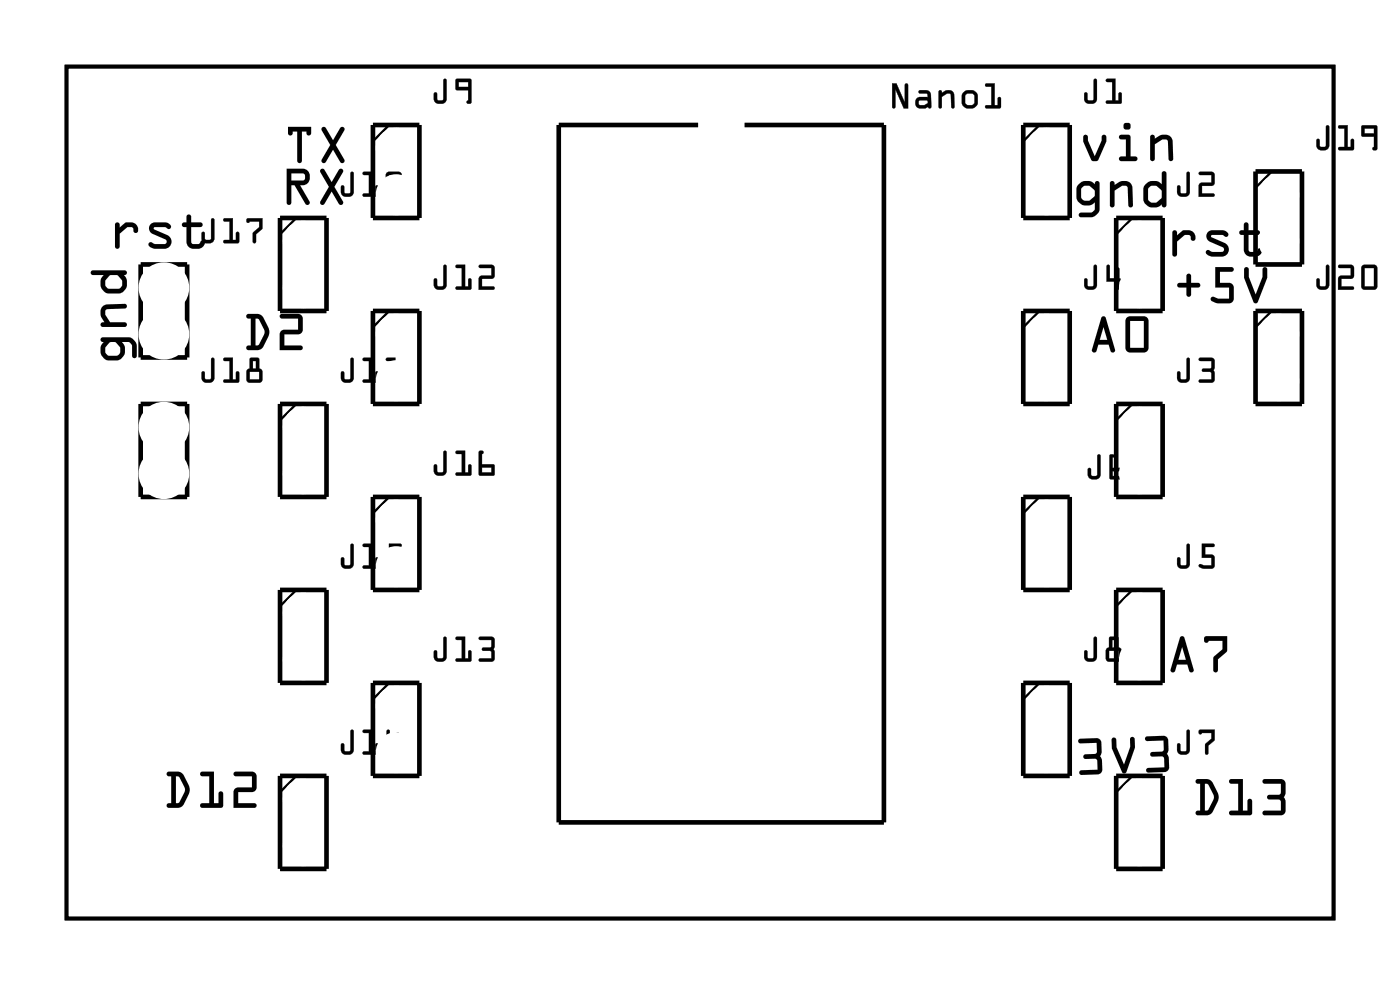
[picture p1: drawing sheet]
<svg xmlns="http://www.w3.org/2000/svg" width="77mm" height="54mm" viewBox="0 0 77 54" stroke-linecap="round" stroke-linejoin="round" font-family="sans-serif">
<path d="M3.6 3.6h69.3v46.6h-69.3z" fill="none" stroke="#000" stroke-width=".2"/>
<g fill="#000">
<path d="M3.6 3.6h69.3v46.6h-69.3zM3.6 3.6v46.6h69.3v-46.6z"/>
<path d="M6.3 12.2h.2v.2l.3-.2a.47 .47 0 0 1 .5 0 .47 .47 0 0 1 .2 .5 .15 .15 0 0 1-.2 0 .15 .15 0 0 1 0-.2l-.3-.1-.5 .4v.7a.13 .13 0 0 1-.1 .1 .13 .13 0 0 1-.1-.1zM6.3 12.2v1.3a.13 .13 0 0 0 .1 .1 .13 .13 0 0 0 .1-.1v-.7l.5-.4h.3a.19 .19 0 0 0 0 .2 .19 .19 0 0 0 .2 .1v-.1a.46 .46 0 0 0-.1-.4 .46 .46 0 0 0-.6 0l-.3 .2v-.2zM8.2 12.2a.99 .99 0 0 1 1.1 .1 .13 .13 0 0 1 0 .2 .13 .13 0 0 1-.1 0l-.2-.1h-.5l-.1 .1 .7 .3a.39 .39 0 0 1 .3 .5 .39 .39 0 0 1-.4 .3h-.5l-.3-.1a.13 .13 0 0 1-.1-.2 .13 .13 0 0 1 .2 0h.7l.1-.1-.1-.1-.7-.4-.2-.2zM8.2 12.2l-.1 .3 .2 .2 .7 .4 .1 .1-.1 .1h-.6a.14 .14 0 0 0-.2-.1 .15 .15 0 0 0 0 .3 .88 .88 0 0 0 1.1-.1l.1-.3-.2-.2-.8-.4 .1-.1h.5a.17 .17 0 0 0 .2 .1 .17 .17 0 0 0 .1-.2 .97 .97 0 0 0-1.1-.1zM10.2 11.8h.2l.1 .3h.5a.13 .13 0 0 1 .1 .2 .13 .13 0 0 1-.1 .1h-.5v.9h.1h.3a.14 .14 0 0 1 .2-.2 .14 .14 0 0 1 .1 .2 .54 .54 0 0 1-.5 .3 .54 .54 0 0 1-.5-.4v-.8h-.1a.13 .13 0 0 1-.2-.1 .14 .14 0 0 1 .2-.2h.1zM10.2 11.8v.3h-.1a.14 .14 0 0 0-.2 .2 .13 .13 0 0 0 .2 .1h.1v.8a.54 .54 0 0 0 .5 .4 .54 .54 0 0 0 .5-.3 .15 .15 0 0 0-.2-.2 .15 .15 0 0 0-.1 .2h-.3h-.1v-.9h.5a.13 .13 0 0 0 .1-.1 .13 .13 0 0 0-.1-.2h-.5l-.1-.3z"/>
<path d="M6.3 12.2h.2v.2l.3-.2a.47 .47 0 0 1 .5 0 .47 .47 0 0 1 .2 .5 .15 .15 0 0 1-.2 0 .15 .15 0 0 1 0-.2l-.3-.1-.5 .4v.7a.13 .13 0 0 1-.1 .1 .13 .13 0 0 1-.1-.1zM8.2 12.2a.99 .99 0 0 1 1.1 .1 .14 .14 0 0 1 0 .2 .14 .14 0 0 1-.2-.1h-.6l-.1 .1 .7 .3a.39 .39 0 0 1 .3 .5 .39 .39 0 0 1-.4 .3h-.5l-.3-.1a.17 .17 0 0 1 .1-.3 .17 .17 0 0 1 .2 .1h.5l.1-.1-.1-.1-.7-.4-.2-.2zM10.2 11.8h.2l.1 .3h.5a.13 .13 0 0 1 .1 .2 .13 .13 0 0 1-.1 .1h-.5v.9h.1h.3a.14 .14 0 0 1 .2-.2 .14 .14 0 0 1 .1 .2 .54 .54 0 0 1-.5 .3 .54 .54 0 0 1-.5-.4v-.8h-.1a.13 .13 0 0 1-.2-.1 .14 .14 0 0 1 .2-.2h.1z"/>
<path d="M5.5 18.5h1.7l.3 .3v.6a.13 .13 0 0 1-.1 .2 .14 .14 0 0 1-.2-.2v-.6l-.1-.1h-.4l.1 .3v.4l-.1 .2-.3 .1-.6-.1-.3-.2v-.5l.2-.2-.2-.1zM6 18.7l-.2 .3v.3l.2 .1h.4l.2-.2-.1-.3-.2-.2zM5.6 16.7l.3-.1h.9a.13 .13 0 0 1 .1 .1 .13 .13 0 0 1-.1 .2h-.9l-.1 .1v.2l.2 .4h.8a.13 .13 0 0 1 .1 .1 .13 .13 0 0 1-.1 .2h-1.2a.13 .13 0 0 1-.1-.2 .13 .13 0 0 1 .1-.1h.1l-.2-.4zM5 14.8h1.8a.13 .13 0 0 1 .1 .1 .13 .13 0 0 1-.1 .1l.1 .4v.3l-.1 .2a1.07 1.07 0 0 1-1 .1 .6 .6 0 0 1-.3-.8l.2-.2h-.7zM6 15.1l-.2 .2v.4l.2 .1 .6-.1 .1-.1v-.3l-.2-.2z"/>
<path d="M5.5 18.5h1.7l.3 .3v.6a.13 .13 0 0 1-.1 .2 .14 .14 0 0 1-.2-.2v-.6l-.1-.1h-.4l.1 .3v.4l-.1 .2-.3 .1h-.6l-.2-.2-.1-.3v-.3l.2-.2a.13 .13 0 0 1-.2-.1 .13 .13 0 0 1 0-.1zM5.5 18.5a.13 .13 0 0 0 0 .1 .13 .13 0 0 0 .2 .1l-.2 .2v.3l.1 .3 .2 .2h.6l.3-.1 .1-.2v-.4l-.1-.3h.4l.1 .1v.6a.14 .14 0 0 0 .2 .2 .13 .13 0 0 0 .1-.2v-.6l-.3-.3zM6 18.7l-.2 .3v.3l.2 .1h.4l.2-.2-.1-.3-.2-.2zM6 18.7h.3l.2 .2 .1 .3-.2 .2h-.4l-.2-.1v-.3zM5.6 16.7l.3-.1h.9a.13 .13 0 0 1 .1 .1 .13 .13 0 0 1-.1 .2h-.9l-.1 .1v.2l.2 .4h.8a.13 .13 0 0 1 .1 .1 .13 .13 0 0 1-.1 .2h-1.2a.13 .13 0 0 1-.1-.2 .13 .13 0 0 1 .1-.1h.1l-.2-.4zM5.6 16.7l-.1 .5 .2 .4h-.1a.13 .13 0 0 0-.1 .1 .13 .13 0 0 0 .1 .2h1.2a.13 .13 0 0 0 .1-.2 .13 .13 0 0 0-.1-.1h-.8l-.2-.4v-.2l.1-.1h.9a.13 .13 0 0 0 .1-.2 .13 .13 0 0 0-.1-.1h-.9zM5 14.8h1.8a.13 .13 0 0 1 .1 .1 .13 .13 0 0 1-.1 .1l.1 .4v.3l-.1 .2a1.07 1.07 0 0 1-1 .1l-.3-.3v-.4l.2-.3h-.7zM5 14.8v.2h.7l-.2 .3v.4l.3 .3a1.07 1.07 0 0 0 1-.1l.1-.2v-.3l-.1-.4a.13 .13 0 0 0 .1-.1 .13 .13 0 0 0-.1-.1zM6 15.1l-.2 .2v.3l.1 .1h.7l.1-.1v-.3l-.2-.2zM6 15.1h.5l.2 .3-.1 .3-.6 .1-.2-.1v-.4z"/>
<path d="M11.6 11.9l.1 .1v1a.37 .37 0 0 1-.3 .3 .37 .37 0 0 1-.4-.3v-.2a.1 .1 0 0 1 .1-.1 .1 .1 0 0 1 .1 .1v.3h.3zM11.6 12l-.1 1.1h-.3l-.1-.4h-.1v.3a.35 .35 0 0 0 .4 .3 .35 .35 0 0 0 .3-.3v-1zM12.2 11.9h.5v1.2h.2v-.3a.1 .1 0 0 1 .1-.1 .1 .1 0 0 1 .1 .1v.5h-.8a.1 .1 0 0 1-.1-.1 .1 .1 0 0 1 .1-.1h.3v-1h-.3zM12.2 12l.1 .1h.3v1h-.3l-.1 .1 .8 .1v-.6h-.1v.4h-.2v-1.2zM13.5 11.9h.9l-.1 .6-.3 .3v.4a.1 .1 0 0 1-.1 .1 .1 .1 0 0 1-.1-.1v-.5l.4-.3v-.3h-.5l-.2 .1zM13.5 12v.2l.7-.1v.3l-.4 .4v.4l.1 .1 .1-.5 .3-.3v-.6z"/>
<path d="M11.6 12h.1v1a.36 .36 0 0 1-.3 .3 .36 .36 0 0 1-.4-.3v-.3h.1h.1v.4h.3zM12.2 12l.5-.1v1.2h.2v-.4h.1v.6l-.8-.1 .1-.1h.3v-1h-.3zM13.5 12l.8-.1v.6l-.3 .3-.1 .5-.1-.1v-.4l.4-.4v-.3l-.7 .1z"/>
<path d="M13.5 17.2h.7l.2 .2a1.1 1.1 0 0 1 0 1.5l-.2 .2h-.6a.13 .13 0 0 1-.1-.1 .13 .13 0 0 1 .1-.1h.1v-1.5h-.2zM13.5 17.2v.2h.2v1.5h-.1a.13 .13 0 0 0-.1 .1 .13 .13 0 0 0 .1 .1h.6l.2-.1 .3-.9v-.2l-.4-.7zM14 17.4v1.5h.1l.1-.1 .3-.7-.3-.6zM14 17.4l.2 .1 .3 .6-.3 .7-.1 .1h-.1zM15.3 17.2l1-.1 .2 .2 .1 .7-.1 .2-.2 .1h-.8v.6h.9a.13 .13 0 0 1 .2 .1 .13 .13 0 0 1-.2 .1h-1.1v-.8l.1-.2 .1-.1h.8v-.6h-.9zM15.3 17.2l.1 .2h.9v.6h-.8l-.1 .1-.1 .2v.8h1.1a.13 .13 0 0 0 .2-.1 .13 .13 0 0 0-.2-.1h-.9v-.6h.8l.2-.1 .1-.2-.1-.7-.2-.2z"/>
<path d="M13.5 17.2h.8a1.16 1.16 0 0 1 .1 1.7l-.2 .2h-.6a.13 .13 0 0 1-.1-.1 .13 .13 0 0 1 .1-.1h.1v-1.5h-.2zM14 17.4v1.5h.1l.1-.1 .3-.7-.3-.6zM15.3 17.2l1-.1 .2 .2 .1 .7-.1 .2-.2 .1h-.8v.6h.9a.13 .13 0 0 1 .2 .1 .13 .13 0 0 1-.2 .1h-1.1v-.8l.1-.2 .1-.1h.8v-.6h-.9z"/>
<path d="M15.7 9.2h.9a.46 .46 0 0 1 .3 .5 .46 .46 0 0 1-.5 .4l.5 .9a.13 .13 0 0 1 0 .2 .13 .13 0 0 1-.2-.1l-.6-1h-.2v1a.13 .13 0 0 1-.1 .1 .13 .13 0 0 1-.1-.1zM15.7 9.2v1.9a.13 .13 0 0 0 .1 .1 .13 .13 0 0 0 .1-.1v-1h.2l.6 1a.13 .13 0 0 0 .2 .1 .13 .13 0 0 0 0-.2l-.5-.9a.46 .46 0 0 0 .6-.4 .46 .46 0 0 0-.4-.5zM15.9 9.5v.4h.7l.1-.1-.1-.3zM15.9 9.5h.7l.1 .3-.1 .1h-.7zM17.5 9.3h.2l.4 .6 .4-.6a.13 .13 0 0 1 .2-.1 .13 .13 0 0 1 .1 .2l-.5 .8 .5 .8a.13 .13 0 0 1-.1 .2 .13 .13 0 0 1-.2-.1l-.4-.6-.4 .6a.13 .13 0 0 1-.1 .1 .13 .13 0 0 1-.1-.2l.5-.8-.5-.8zM17.5 9.3v.1l.5 .8-.5 .8a.13 .13 0 0 0 .1 .2 .13 .13 0 0 0 .1-.1l.4-.6 .4 .6a.13 .13 0 0 0 .2 .1 .13 .13 0 0 0 0-.2l-.4-.8 .4-.8a.13 .13 0 0 0 0-.2 .13 .13 0 0 0-.2 .1l-.4 .7-.4-.7z"/>
<path d="M15.7 9.2h.9a.46 .46 0 0 1 .3 .5 .46 .46 0 0 1-.5 .4l.5 .9a.13 .13 0 0 1 0 .2 .13 .13 0 0 1-.2-.1l-.6-1h-.2v1a.13 .13 0 0 1-.1 .1 .13 .13 0 0 1-.1-.1zM15.9 9.5v.4h.7l.1-.1-.1-.3zM17.5 9.3h.2l.4 .6 .4-.6a.13 .13 0 0 1 .2-.1 .13 .13 0 0 1 .1 .2l-.5 .8 .5 .8a.13 .13 0 0 1-.1 .2 .13 .13 0 0 1-.2-.1l-.4-.6-.4 .6a.13 .13 0 0 1-.1 .1 .13 .13 0 0 1-.1-.2l.5-.8-.5-.8z"/>
<path d="M15.7 6.9h1.3v.4a.13 .13 0 0 1-.1 .1 .13 .13 0 0 1-.1-.1v-.1h-.3v1.6a.13 .13 0 0 1-.1 .1 .13 .13 0 0 1-.1-.1v-1.6h-.3v.1a.13 .13 0 0 1-.1 .1 .13 .13 0 0 1-.2-.1zM15.7 6.9l.1 .4a.13 .13 0 0 0 .1 .1 .13 .13 0 0 0 .1-.1v-.1h.3v1.6a.13 .13 0 0 0 .1 .1 .13 .13 0 0 0 .1-.1v-1.6h.3v.1a.13 .13 0 0 0 .1 .1 .13 .13 0 0 0 .1-.1v-.4zM17.6 7h.2l.4 .7 .4-.7a.13 .13 0 0 1 .2-.1 .13 .13 0 0 1 0 .2l-.4 .8 .4 .8a.13 .13 0 0 1 0 .2 .13 .13 0 0 1-.2-.1l-.4-.6-.4 .6a.13 .13 0 0 1-.2 .1 .13 .13 0 0 1 0-.2l.5-.8-.5-.8zM17.6 7v.1l.5 .8-.5 .8a.13 .13 0 0 0 0 .2 .13 .13 0 0 0 .2-.1l.4-.6 .4 .6a.13 .13 0 0 0 .2 .1 .13 .13 0 0 0 0-.2l-.4-.8 .4-.8a.13 .13 0 0 0 0-.2 .13 .13 0 0 0-.2 .1l-.4 .7-.4-.7z"/>
<path d="M15.7 6.9h1.3v.4a.13 .13 0 0 1-.1 .1 .13 .13 0 0 1-.1-.1v-.1h-.3v1.6a.13 .13 0 0 1-.1 .1 .13 .13 0 0 1-.1-.1v-1.6h-.3v.1a.13 .13 0 0 1-.1 .1 .13 .13 0 0 1-.2-.1zM17.6 7h.2l.4 .7 .4-.7a.13 .13 0 0 1 .2-.1 .13 .13 0 0 1 0 .2l-.4 .8 .4 .8a.13 .13 0 0 1 0 .2 .13 .13 0 0 1-.2-.1l-.4-.6-.4 .6a.13 .13 0 0 1-.2 .1 .13 .13 0 0 1 0-.2l.5-.8-.5-.8z"/>
<path d="M19.2 9.4l.1 .1v1a.37 .37 0 0 1-.3 .3 .37 .37 0 0 1-.4-.3v-.3a.1 .1 0 0 1 .1-.1 .1 .1 0 0 1 .1 .1l.1 .3h.2zM19.2 9.4v1.1l-.4 .1-.1-.5v.1v.3a.35 .35 0 0 0 .3 .2 .35 .35 0 0 0 .3-.2v-1zM19.8 9.4h.6v1.2h.1v-.4a.1 .1 0 0 1 .1-.1 .1 .1 0 0 1 .1 .1v.5l-.8 .1a.1 .1 0 0 1-.1-.1 .1 .1 0 0 1 .1-.1h.3v-1h-.3zM19.9 9.4v.1l.3 .1v1h-.3l-.1 .1h.8v-.6l-.1 .1v.4h-.2l.1-1.2zM21.1 9.4h.7l.2 .1v1.1l-.1 .1-.6 .1-.2-.2zM21.2 9.4l-.1 1.2 .2 .1h.6l.1-.1-.1-1.1-.1-.1zM21.3 9.6v1h.5v-1zM21.3 9.6h.5v1h-.5z"/>
<path d="M19.2 9.4l.1 .1v1a.36 .36 0 0 1-.3 .3 .36 .36 0 0 1-.4-.3l.1-.3v-.1l.1 .1v.3h.4zM19.9 9.4h.5v1.2h.1v-.4l.1-.1v.6h-.8l.1-.1h.3v-1h-.3zM21.2 9.4h.6l.2 .1v1.1l-.1 .1h-.6l-.2-.1zM21.3 9.6v1h.5v-1z"/>
<path d="M24.3 4.3l.1 .1v1a.37 .37 0 0 1-.3 .3 .37 .37 0 0 1-.4-.3v-.3a.1 .1 0 0 1 .1-.1 .1 .1 0 0 1 .1 .1v.4h.3zM24.3 4.3l-.1 1.1-.3 .1-.1-.4h-.1v.3a.35 .35 0 0 0 .4 .3 .35 .35 0 0 0 .3-.3v-1zM24.9 4.3l.9 .1v1.2l-.2 .1a.09 .09 0 0 1-.1-.1 .09 .09 0 0 1 .1-.1v-.6h-.7zM24.9 4.3v.6h.7v.6l-.1 .1 .2 .1 .1-1.3zM25.1 4.5v.3h.5v-.3zM25.1 4.5h.5v.3h-.5z"/>
<path d="M24.3 14.5l.1 .1v1a.37 .37 0 0 1-.3 .2 .37 .37 0 0 1-.4-.2v-.3a.1 .1 0 0 1 .1-.1 .1 .1 0 0 1 .1 .1v.3h.3zM24.3 14.5l-.1 1.1h-.3l-.1-.4-.1 .1v.3a.35 .35 0 0 0 .4 .2 .35 .35 0 0 0 .3-.2v-1zM24.9 14.5h.5v1.2h.2v-.4a.1 .1 0 0 1 .1-.1 .1 .1 0 0 1 .1 .1v.5h-.8a.1 .1 0 0 1-.1-.1 .1 .1 0 0 1 .1-.1l.3 .1v-1.1h-.3zM24.9 14.5l.1 .1h.3v1.1h-.3l-.1 .1h.8v-.6l-.1 .1v.4h-.2v-1.2zM26.2 14.5h.7l.1 .1v.6h-.6v.5l.6-.1a.1 .1 0 0 1 .1 .1 .1 .1 0 0 1-.1 .1h-.8v-.7h.7v-.5h-.7zM26.2 14.5v.1h.7v.5h-.7v.7h.8v-.1h-.7v-.5h.7v-.6l-.1-.1z"/>
<path d="M24.3 4.3l.1 .1v1a.36 .36 0 0 1-.3 .3 .36 .36 0 0 1-.4-.3v-.3l.1-.1 .1 .1v.4l.3-.1zM24.9 4.3l.9 .1-.1 1.3-.2-.1 .1-.1v-.6h-.7zM25.1 4.5v.3h.5v-.3z"/>
<path d="M24.3 14.5l.1 .1v1a.36 .36 0 0 1-.3 .2 .36 .36 0 0 1-.4-.2v-.3l.1-.1 .1 .1v.3h.3zM24.9 14.5h.5v1.2h.2v-.4l.1-.1v.6h-.8l.1-.1h.3v-1.1h-.3zM26.2 14.5h.7l.1 .1v.6h-.6v.5h.6v.1h-.8v-.7h.7v-.5h-.7z"/>
<path d="M48.8 4.6h.2l.5 1v-1a.1 .1 0 0 1 .1 0 .1 .1 0 0 1 .1 0v1.3h-.3l-.4-1v.9a.1 .1 0 0 1-.1 .1 .1 .1 0 0 1-.1-.1zM48.8 4.6v1.3h.1l.1-.1v-.9l.4 1h.3l-.1-1.3h-.1v1l-.5-1zM50.2 4.9h.4l.2 .1 .1 .8a.09 .09 0 0 1-.1 .1 .09 .09 0 0 1-.1-.1l-.4 .1a.32 .32 0 0 1-.3-.3 .32 .32 0 0 1 .3-.3h.4v-.2h-.4zM50.3 5v.1l.4 .1v.1h-.4a.31 .31 0 0 0-.2 .3 .31 .31 0 0 0 .2 .3l.5-.1 .1 .1v-.7l-.2-.2zM50.3 5.5v.2h.3l.1-.1v-.1zM50.2 5.5h.5v.1l-.1 .2-.3-.1zM51.3 4.9h.2v.2a.39 .39 0 0 1 .7 .1v.6a.09 .09 0 0 1-.1 .1 .09 .09 0 0 1-.1-.1v-.6l-.2-.1-.3 .2v.5a.1 .1 0 0 1-.1 .1 .1 .1 0 0 1-.1-.1zM51.4 5v.9l.1-.1v-.5l.3-.2 .2 .1v.7h.2v-.7a.32 .32 0 0 0-.5-.2l-.2 .1v-.1zM52.6 5.4a.51 .51 0 0 1 1 0 .51 .51 0 0 1-1 0zM52.6 5.4a.49 .49 0 0 0 .9 0 .49 .49 0 0 0-.9 0zM52.8 5.2v.5h.1h.4l-.1-.5-.3-.1zM52.8 5.2l.3-.1 .2 .1v.4l-.1 .1-.3 .1-.1-.1zM53.9 4.6h.5v1.1h.2l-.1-.3a.1 .1 0 0 1 .1-.1 .1 .1 0 0 1 .1 .1v.5h-.7a.1 .1 0 0 1-.1-.1 .1 .1 0 0 1 .1-.1h.2v-1h-.3zM53.9 4.6v.1h.3v1.1h-.3v.1h.8v-.6l-.1 .1v.4h-.2v-1.2z"/>
<path d="M48.8 4.6h.2l.5 1v-1h.1l.1 1.3h-.3l-.4-1v.9l-.1 .1h-.1zM50.3 5l.4-.1 .2 .3v.7l-.2-.1-.4 .1a.31 .31 0 0 1-.2-.3 .31 .31 0 0 1 .2-.3h.4v-.1l-.4-.1zM50.3 5.5v.2h.3l.1-.1v-.1zM51.3 5h.2v.1a.38 .38 0 0 1 .4-.2 .38 .38 0 0 1 .3 .3v.7h-.2v-.7l-.2-.1-.3 .2v.6h-.1zM52.6 5.4a.5 .5 0 0 1 1 0 .5 .5 0 0 1-1 0zM52.8 5.2v.5h.1h.3l.1-.1v-.4l-.2-.1zM53.9 4.6h.5v1.1h.2v-.3l.1-.1v.6h-.8v-.1l.3-.1v-1h-.3z"/>
<path d="M59 10.1l.3-.2h.4l.2 .2a.13 .13 0 0 1 .1-.2 .13 .13 0 0 1 .1 .1v1.6l-.3 .2-.7 .1a.13 .13 0 0 1-.1-.2 .13 .13 0 0 1 .1-.1h.6l.2-.1v-.4l-.4 .1h-.3l-.2-.1-.1-.3v-.5zM59 10.1l-.1 .2v.5l.1 .3 .2 .1h.3l.4-.2v.5l-.2 .1h-.6a.13 .13 0 0 0-.1 .1 .13 .13 0 0 0 .1 .2l.7-.1 .3-.2v-1.6a.13 .13 0 0 0-.1-.1 .13 .13 0 0 0-.1 .2l-.2-.2h-.4zM59.2 10.3l-.1 .5 .2 .2h.3l.3-.3v-.3l-.3-.2h-.3zM59.2 10.3l.1-.2 .3 .1 .3 .2v.3l-.3 .3h-.3l-.2-.2zM60.7 9.9h.2v.2a.57 .57 0 0 1 1 .2l.1 .9a.13 .13 0 0 1-.2 .1 .13 .13 0 0 1-.1-.1v-.9l-.2-.2h-.1l-.5 .3v.8a.13 .13 0 0 1-.1 .1 .13 .13 0 0 1-.1-.1zM60.7 9.9v1.3a.13 .13 0 0 0 .1 .1 .13 .13 0 0 0 .1-.1v-.8l.5-.3h.1l.2 .2v.9a.13 .13 0 0 0 .1 .1 .13 .13 0 0 0 .2-.1l-.1-.9a.46 .46 0 0 0-.7-.3l-.3 .1v-.2zM62.6 10.1l.4-.2h.3l.2 .2v-.6a.14 .14 0 0 1 .2-.2 .13 .13 0 0 1 .1 .2v1.7a.13 .13 0 0 1-.2 .1 .13 .13 0 0 1-.1-.1l-.3 .1h-.3l-.3-.1a1.07 1.07 0 0 1-.1-1zM62.6 10.1l-.1 .1a1.07 1.07 0 0 0 .2 1l.2 .1h.3l.3-.1a.13 .13 0 0 0 .1 .1 .13 .13 0 0 0 .2-.1v-1.7a.13 .13 0 0 0-.1-.1 .13 .13 0 0 0-.2 .1v.6l-.2-.2h-.3zM62.8 10.3v.6l.1 .2h.3l.3-.3v-.4l-.3-.2h-.2zM62.8 10.3l.2-.2 .2 .1 .3 .2v.4l-.3 .3h-.3l-.1-.2z"/>
<path d="M59 10.1l.3-.2h.4l.2 .2a.13 .13 0 0 1 .1-.2 .13 .13 0 0 1 .1 .1v1.6l-.3 .2-.7 .1a.13 .13 0 0 1-.1-.2 .13 .13 0 0 1 .1-.1h.6l.2-.1v-.4l-.4 .1h-.3l-.2-.1-.1-.3v-.5zM59.2 10.3l-.1 .5 .2 .2h.3l.3-.3v-.3l-.3-.2-.3-.1zM60.7 9.9h.2v.2a.55 .55 0 0 1 .6-.2 .55 .55 0 0 1 .4 .4l.1 .9a.13 .13 0 0 1-.2 .1 .13 .13 0 0 1-.1-.1v-.9l-.2-.2h-.1l-.5 .3v.8a.13 .13 0 0 1-.1 .1 .13 .13 0 0 1-.1-.1zM62.6 10.1a.58 .58 0 0 1 .7-.2l.2 .2v-.6a.13 .13 0 0 1 .2-.1 .13 .13 0 0 1 .1 .1v1.7a.13 .13 0 0 1-.2 .1 .13 .13 0 0 1-.1-.1l-.3 .1h-.3l-.3-.1a1.07 1.07 0 0 1-.1-1zM62.8 10.3v.6l.1 .2h.3l.3-.3v-.4l-.3-.2-.2-.1z"/>
<path d="M59.3 7.4h.2v.3l.4 .8 .3-.8v-.2a.13 .13 0 0 1 .2-.1 .13 .13 0 0 1 .1 .1v.2l-.4 1-.3 .1-.1-.1-.5-.9zM59.3 7.4l-.1 .4 .5 .9 .1 .1 .3-.1 .4-1v-.2a.13 .13 0 0 0-.1-.1 .13 .13 0 0 0-.2 .1v.2l-.3 .8-.4-.8v-.3zM61.2 7.4h.6v1.1h.3a.13 .13 0 0 1 .1 .2 .13 .13 0 0 1-.1 .1h-.8a.13 .13 0 0 1-.1-.1 .13 .13 0 0 1 .1-.2h.3v-.9h-.3zM61.2 7.4l.1 .2h.3v.9h-.3a.13 .13 0 0 0-.1 .2 .13 .13 0 0 0 .1 .1h.8a.13 .13 0 0 0 .1-.1 .13 .13 0 0 0-.1-.2h-.3v-1.1zM61.4 6.9a.2 .2 0 0 1 .4 0 .2 .2 0 0 1-.4 0zM61.4 6.9a.2 .2 0 0 0 .4 0 .2 .2 0 0 0-.4 0zM62.9 7.4h.2v.2a.57 .57 0 0 1 1 .1l.1 1a.13 .13 0 0 1-.2 .1 .13 .13 0 0 1-.1-.1v-1l-.2-.1h-.1l-.5 .3v.8a.13 .13 0 0 1-.1 .1 .13 .13 0 0 1-.1-.1zM62.9 7.4v1.3a.13 .13 0 0 0 .1 .1 .13 .13 0 0 0 .1-.1v-.8l.5-.3h.1l.2 .1v1a.13 .13 0 0 0 .1 .1 .13 .13 0 0 0 .2-.1l-.1-1a.46 .46 0 0 0-.7-.3l-.3 .2v-.2z"/>
<path d="M59.3 7.4h.2v.3l.4 .8 .3-.8v-.2a.13 .13 0 0 1 .2-.1 .13 .13 0 0 1 .1 .1v.2l-.4 1-.3 .1-.1-.1-.5-.9zM61.2 7.4h.6v1.1h.3a.13 .13 0 0 1 .1 .2 .13 .13 0 0 1-.1 .1h-.8a.13 .13 0 0 1-.1-.1 .13 .13 0 0 1 .1-.2h.3v-.9h-.3zM61.4 6.9a.2 .2 0 0 1 .4 0 .2 .2 0 0 1-.4 0zM62.9 7.4h.2v.2a.55 .55 0 0 1 .6-.3 .55 .55 0 0 1 .4 .4l.1 1a.13 .13 0 0 1-.2 .1 .13 .13 0 0 1-.1-.1v-1l-.2-.1h-.1l-.5 .3v.8a.13 .13 0 0 1-.1 .1 .13 .13 0 0 1-.1-.1z"/>
<path d="M59.8 14.5l.2 .1v1a.37 .37 0 0 1-.4 .2 .37 .37 0 0 1-.3-.2v-.3a.1 .1 0 0 1 .1-.1 .1 .1 0 0 1 .1 .1v.3h.3zM59.8 14.5v1.1h-.3l-.1-.4-.1 .1v.3a.35 .35 0 0 0 .3 .2 .35 .35 0 0 0 .4-.2v-1zM60.5 14.5h.2v.7h.3v-.5a.1 .1 0 0 1 .1-.1 .1 .1 0 0 1 .1 .1v.5a.09 .09 0 0 1 .1 .1 .09 .09 0 0 1-.1 .1v.3a.1 .1 0 0 1-.1 .1 .1 .1 0 0 1-.1-.1v-.3h-.5zM60.5 14.5v.9h.5v.4h.1l.1-.4 .1-.1-.1-.1v-.5h-.2v.5h-.3v-.7z"/>
<path d="M59.8 4.3l.2 .1v1a.37 .37 0 0 1-.4 .3 .37 .37 0 0 1-.3-.3v-.3a.1 .1 0 0 1 .1-.1 .1 .1 0 0 1 .1 .1v.4h.3zM59.8 4.3v1.1l-.3 .1-.1-.4h-.1v.3a.35 .35 0 0 0 .3 .3 .35 .35 0 0 0 .4-.3v-1zM60.5 4.3h.5v1.2h.2v-.4a.1 .1 0 0 1 0-.1 .1 .1 0 0 1 .1 .1v.5l-.7 .1a.1 .1 0 0 1-.1-.1 .1 .1 0 0 1 .1-.1h.2v-1h-.3zM60.5 4.3v.2h.3v1h-.3v.1l.8 .1v-.6h-.1v.4h-.2v-1.2z"/>
<path d="M59.8 14.5l.2 .1v1a.36 .36 0 0 1-.4 .2 .36 .36 0 0 1-.3-.2v-.3l.1-.1 .1 .1v.3h.3zM60.5 14.5h.2v.7h.3v-.5h.2v.5l.1 .1-.1 .1v.4h-.2v-.4h-.5z"/>
<path d="M59.8 4.3l.2 .1v1a.36 .36 0 0 1-.4 .3 .36 .36 0 0 1-.3-.3v-.3l.1-.1 .1 .1v.4l.3-.1zM60.5 4.3h.5v1.2h.2v-.4h.1v.6l-.8-.1v-.1h.3v-1h-.3z"/>
<path d="M60.3 17.3l.2 .1 .5 1.7a.13 .13 0 0 1-.1 .2 .13 .13 0 0 1-.2-.1l-.1-.4h-.5l-.1 .4a.13 .13 0 0 1-.2 .1 .13 .13 0 0 1-.1-.2zM60.3 17.3l-.6 1.8a.13 .13 0 0 0 .1 .2 .13 .13 0 0 0 .2-.1l.1-.4h.5l.1 .4a.13 .13 0 0 0 .2 .1 .13 .13 0 0 0 .1-.2l-.5-1.7zM60.3 17.9l-.2 .7h.4zM60.3 17.9l.2 .7h-.4zM61.6 17.4l.2-.1h.7l.3 .1v1.6l-.2 .2-.8 .1-.2-.2-.1-1.6zM61.6 17.4l-.1 .1 .1 1.6 .2 .2 .8-.1 .2-.2v-1.6l-.3-.1h-.7zM61.8 17.5v1.5h.7v-1.5zM61.8 17.5h.7v1.5h-.7z"/>
<path d="M60.3 17.3l.2 .1 .5 1.7a.13 .13 0 0 1-.1 .2 .13 .13 0 0 1-.2-.1l-.1-.4h-.5l-.1 .4a.13 .13 0 0 1-.2 .1 .13 .13 0 0 1-.1-.2zM60.3 17.9l-.2 .7h.4zM61.6 17.4l.2-.1h.7l.3 .1v1.6l-.2 .2-.8 .1-.2-.2-.1-1.6zM61.8 17.5v1.5h.7v-1.5z"/>
<path d="M64.1 12.6h.2l.1 .3 .3-.3a.47 .47 0 0 1 .5 0 .47 .47 0 0 1 .2 .5 .15 .15 0 0 1-.3 0 .15 .15 0 0 1 0-.2l-.3-.1-.4 .4v.7a.13 .13 0 0 1-.2 .1 .13 .13 0 0 1-.1-.1zM64.1 12.6v1.3a.13 .13 0 0 0 .1 .1 .13 .13 0 0 0 .2-.1v-.7l.4-.4 .3 .1a.19 .19 0 0 0 0 .2 .19 .19 0 0 0 .2 0h.1a.46 .46 0 0 0-.2-.5 .46 .46 0 0 0-.5 0l-.3 .3-.1-.3zM66.1 12.7a.99 .99 0 0 1 1 0 .13 .13 0 0 1 0 .2 .13 .13 0 0 1-.1 0l-.2-.1h-.5l-.1 .1 .8 .4a.39 .39 0 0 1 .2 .4 .39 .39 0 0 1-.4 .3h-.5l-.3-.1a.13 .13 0 0 1 0-.2 .13 .13 0 0 1 .2 0l.6 .1 .1-.2v-.1l-.8-.3-.1-.3zM66.1 12.7l-.1 .2 .1 .3 .8 .3v.1l-.1 .2-.6-.1a.14 .14 0 0 0-.2 0 .14 .14 0 0 0 0 .2 .88 .88 0 0 0 1.2-.1v-.3l-.1-.2-.9-.4 .1-.1h.5a.17 .17 0 0 0 .2 .1 .17 .17 0 0 0 .2-.1l-.1-.1a.97 .97 0 0 0-1 0zM68 12.2h.3v.4h.5a.13 .13 0 0 1 .1 .1 .13 .13 0 0 1-.1 .1h-.5v.9l.1 .1 .4-.1a.14 .14 0 0 1 .1-.2 .14 .14 0 0 1 .1 .2 .54 .54 0 0 1-.5 .3 .54 .54 0 0 1-.5-.4v-.8h-.1a.13 .13 0 0 1-.1-.1 .13 .13 0 0 1 .1-.1h.1zM68.1 12.2l-.1 .4h-.1a.13 .13 0 0 0-.1 .1 .13 .13 0 0 0 .1 .1h.1v.8a.54 .54 0 0 0 .5 .4 .54 .54 0 0 0 .5-.3 .15 .15 0 0 0-.1-.2 .15 .15 0 0 0-.2 .2l-.3 .1-.1-.1v-.9h.5a.13 .13 0 0 0 .1-.1 .13 .13 0 0 0-.1-.1h-.5v-.4z"/>
<path d="M64.1 12.6h.2l.1 .3 .3-.3a.47 .47 0 0 1 .5 0 .47 .47 0 0 1 .2 .5 .15 .15 0 0 1-.3 0 .15 .15 0 0 1 0-.2l-.3-.1-.4 .4v.7a.13 .13 0 0 1-.2 .1 .13 .13 0 0 1-.1-.1zM66.1 12.7a.99 .99 0 0 1 1 0 .14 .14 0 0 1 0 .2 .14 .14 0 0 1-.2-.1h-.6l-.1 .1 .8 .4a.39 .39 0 0 1 .2 .4 .39 .39 0 0 1-.4 .3h-.5l-.3-.1a.17 .17 0 0 1 .1-.2 .17 .17 0 0 1 .2 .1h.6v-.2v-.1l-.8-.3-.1-.3zM68 12.2h.3v.4h.5a.13 .13 0 0 1 .1 .1 .13 .13 0 0 1-.1 .1h-.5v.9l.1 .1 .4-.1a.14 .14 0 0 1 .1-.2 .14 .14 0 0 1 .1 .2 .54 .54 0 0 1-.5 .3 .54 .54 0 0 1-.5-.4v-.8h-.1a.13 .13 0 0 1-.1-.1 .13 .13 0 0 1 .1-.1h.1z"/>
<path d="M64.9 9.4l.2 .1v1a.37 .37 0 0 1-.4 .3 .37 .37 0 0 1-.3-.3v-.3a.1 .1 0 0 1 .1-.1 .1 .1 0 0 1 0 .1l.1 .3h.3zM64.9 9.4v1.1l-.3 .1-.1-.5-.1 .1v.3a.35 .35 0 0 0 .3 .2 .35 .35 0 0 0 .4-.2v-1zM65.6 9.4h.6l.2 .1v.6l-.7 .1v.4h.6a.1 .1 0 0 1 .1 .1 .1 .1 0 0 1-.1 .1h-.8l.1-.8h.6v-.4h-.6zM65.6 9.4v.1l.7 .1v.4h-.7l-.1 .7h.9v-.1h-.7v-.5h.7v-.6l-.2-.1z"/>
<path d="M64.9 9.4l.2 .1v1a.36 .36 0 0 1-.4 .3 .36 .36 0 0 1-.3-.3v-.3l.1-.1v.1l.1 .3h.3zM65.6 9.4h.6l.2 .1v.6l-.7 .1v.4h.7v.1h-.9l.1-.7h.6v-.4h-.6z"/>
<path d="M64.4 15.5h.5v-.4a.13 .13 0 0 1 .1-.2 .13 .13 0 0 1 .1 .2v.4h.4a.13 .13 0 0 1 .1 .1 .13 .13 0 0 1-.1 .1h-.4v.4a.13 .13 0 0 1-.1 .1 .13 .13 0 0 1-.1-.1v-.4h-.5zM64.4 15.5v.2h.5v.4a.13 .13 0 0 0 .1 .1 .13 .13 0 0 0 .1-.1v-.4h.4a.13 .13 0 0 0 .1-.1 .13 .13 0 0 0-.1-.1h-.4v-.4a.13 .13 0 0 0-.1-.1 .13 .13 0 0 0-.1 .1v.4zM66.4 14.6h.9a.13 .13 0 0 1 .2 .1 .13 .13 0 0 1-.2 .1h-.6v.7h.7l.1 .2-.1 .7-.2 .2h-.6l-.3-.1a.13 .13 0 0 1-.1-.2 .13 .13 0 0 1 .2-.1l.2 .1h.6v-.6h-.8zM66.5 14.6v1.1h.7v.6h-.6l-.2-.1a.13 .13 0 0 0-.2 .1 .13 .13 0 0 0 .1 .2l.3 .1h.6l.2-.2 .1-.7-.1-.2h-.7v-.7h.6a.13 .13 0 0 0 .2-.1 .13 .13 0 0 0-.2-.1zM68.1 14.6l.2 .1v.4l.4 1 .3-1v-.4a.13 .13 0 0 1 .2-.1 .13 .13 0 0 1 .1 .1v.5l-.5 1.3-.1 .1-.2-.1-.5-1.3zM68.1 14.6l-.1 .6 .5 1.3 .2 .1 .1-.1 .5-1.3v-.5a.13 .13 0 0 0-.1-.1 .13 .13 0 0 0-.2 .1v.4l-.3 1-.4-1v-.4z"/>
<path d="M64.4 15.5h.5v-.4a.13 .13 0 0 1 .1-.2 .13 .13 0 0 1 .1 .2v.4h.4a.13 .13 0 0 1 .1 .1 .13 .13 0 0 1-.1 .1h-.4v.4a.13 .13 0 0 1-.1 .1 .13 .13 0 0 1-.1-.1v-.4h-.5zM66.5 14.6h.8a.13 .13 0 0 1 .2 .1 .13 .13 0 0 1-.2 .1h-.6v.7h.7l.1 .2-.1 .7-.2 .2-.8-.1a.17 .17 0 0 1-.2-.1 .17 .17 0 0 1 .2-.2l.2 .1h.6v-.6h-.7zM68.1 14.6l.2 .1v.4l.4 1 .3-1v-.4a.13 .13 0 0 1 .2-.1 .13 .13 0 0 1 .1 .1v.5l-.5 1.3-.1 .1-.2-.1-.5-1.3z"/>
<path d="M72.5 14.5l.2 .1v1a.37 .37 0 0 1-.4 .2 .37 .37 0 0 1-.3-.2v-.3a.1 .1 0 0 1 .1-.1 .1 .1 0 0 1 .1 .1v.3h.3zM72.5 14.5v1.1h-.3l-.1-.4-.1 .1v.3a.35 .35 0 0 0 .3 .2 .35 .35 0 0 0 .4-.2v-1zM73.2 14.5h.7l.1 .1v.6h-.7v.5l.6-.1a.1 .1 0 0 1 .1 .1 .1 .1 0 0 1-.1 .1h-.7v-.7h.7v-.5h-.7zM73.2 14.5v.1h.7v.5h-.7v.7h.8v-.1h-.7v-.5h.7v-.6l-.1-.1zM74.5 14.5h.6l.2 .1v1.1l-.1 .1h-.6l-.2-.1zM74.5 14.5v1.2l.1 .1h.6l.1-.1v-1.1l-.2-.1zM74.6 14.6v1.1h.5v-1.1zM74.6 14.6h.5v1.1h-.5z"/>
<path d="M72.5 6.9h.2v1a.37 .37 0 0 1-.4 .3 .37 .37 0 0 1-.3-.3v-.2a.1 .1 0 0 1 .1-.1 .1 .1 0 0 1 .1 .1v.3h.3zM72.5 6.9v1.1h-.3l-.1-.4h-.1v.3a.35 .35 0 0 0 .3 .3 .35 .35 0 0 0 .4-.3v-1zM73.2 6.9l.5-.1v1.2h.2v-.3a.1 .1 0 0 1 0-.1 .1 .1 0 0 1 .1 .1v.5h-.7a.1 .1 0 0 1-.1-.1 .1 .1 0 0 1 .1-.1h.2v-1h-.3zM73.2 6.9v.1h.3v1h-.3v.1l.8 .1v-.6h-.1v.4h-.2v-1.2zM74.5 6.9h.8v1.2l-.2 .1a.09 .09 0 0 1-.1-.1 .09 .09 0 0 1 .1-.1v-.5l-.7-.1zM74.5 6.9v.5l.6 .1v.5v.1l.1 .1 .1-1.3zM74.6 7v.3h.5v-.3zM74.6 7h.5v.3h-.5z"/>
<path d="M72.5 14.5l.2 .1v1a.36 .36 0 0 1-.4 .2 .36 .36 0 0 1-.3-.2v-.3l.1-.1 .1 .1v.3h.3zM73.2 14.5h.7l.1 .1v.6h-.7v.5h.7v.1h-.8v-.7h.7v-.5h-.7zM74.5 14.5h.6l.2 .1v1.1l-.1 .1h-.6l-.1-.1zM74.6 14.6v1.1h.5v-1.1z"/>
<path d="M72.5 6.9h.2v1a.36 .36 0 0 1-.4 .3 .36 .36 0 0 1-.3-.3v-.3h.1h.1v.4h.3zM73.2 6.9l.5-.1v1.2h.2v-.4h.1v.6h-.8v-.2h.3v-1h-.3zM74.5 6.9h.8v1.3l-.3-.1 .1-.1v-.5l-.7-.1zM74.6 7v.3h.5v-.3z"/>
<path d="M11.6 19.6h.1v1a.37 .37 0 0 1-.3 .3 .37 .37 0 0 1-.4-.3v-.2a.1 .1 0 0 1 .1-.1 .1 .1 0 0 1 .1 .1v.3h.3zM11.6 19.6l-.1 1.1h-.3l-.1-.4h-.1v.3a.35 .35 0 0 0 .4 .3 .35 .35 0 0 0 .3-.3v-1zM12.2 19.6l.5-.1v1.2h.2v-.3a.1 .1 0 0 1 .1-.1 .1 .1 0 0 1 .1 .1v.5h-.8a.1 .1 0 0 1-.1-.1 .1 .1 0 0 1 .1-.1h.3v-1h-.3zM12.2 19.6l.1 .1h.3v1h-.3l-.1 .1 .8 .1v-.6h-.1v.4h-.2v-1.2zM13.7 19.6h.5v.5l.2 .2v.4l-.2 .2h-.5l-.2-.1v-.5l.2-.2zM13.7 19.6v.5l-.2 .2v.5l.2 .1h.5l.1-.2v-.4l-.1-.2v-.5zM13.7 20.3v.4h.5v-.4zM13.6 20.3h.6v.4h-.6zM13.8 19.7v.4h.2v-.4zM13.8 19.7h.2v.4h-.2z"/>
<path d="M11.6 19.6h.1v1a.36 .36 0 0 1-.3 .3 .36 .36 0 0 1-.4-.3v-.3h.1h.1v.4h.3zM12.2 19.6l.5-.1v1.2h.2v-.4h.1v.6h-.8l.1-.2h.3v-1h-.3zM13.7 19.6h.5v.5l.1 .2v.4l-.1 .2h-.5l-.2-.1v-.5l.2-.2zM13.7 20.3v.4h.5v-.4zM13.8 19.7v.4h.2v-.4z"/>
<path d="M19.2 29.7l.1 .1v1a.37 .37 0 0 1-.3 .3 .37 .37 0 0 1-.4-.3v-.3a.1 .1 0 0 1 .1-.1 .1 .1 0 0 1 .1 .1l.1 .4h.2zM19.2 29.7v1.1l-.4 .1-.1-.4v.3a.35 .35 0 0 0 .3 .3 .35 .35 0 0 0 .3-.3v-1zM19.8 29.7h.6v1.2h.1v-.4a.1 .1 0 0 1 .1-.1 .1 .1 0 0 1 .1 .1v.5l-.8 .1a.1 .1 0 0 1-.1-.1 .1 .1 0 0 1 .1-.1h.3v-1h-.3zM19.9 29.7v.2h.3v1h-.3l-.1 .1 .8 .1v-.6h-.1v.4h-.2l.1-1.2zM21.3 29.7h.6a.1 .1 0 0 1 .1 .1 .1 .1 0 0 1-.1 .1h-.5v.4h.5l.1 .7-.2 .1-.7-.1a.1 .1 0 0 1 0-.1 .1 .1 0 0 1 .1-.1l.6 .1v-.4h-.5zM21.3 29.7v.8h.5v.4l-.6-.1-.1 .2 .3 .1 .5-.1 .1-.1-.1-.5v-.1h-.5v-.4h.5l.1-.1z"/>
<path d="M19.2 19.6h.1v1a.37 .37 0 0 1-.3 .3 .37 .37 0 0 1-.4-.3v-.2a.1 .1 0 0 1 .1-.1 .1 .1 0 0 1 .1 .1l.1 .3h.2zM19.2 19.6v1.1h-.4l-.1-.4v.3a.35 .35 0 0 0 .3 .3 .35 .35 0 0 0 .3-.3v-1zM19.8 19.6l.6-.1v1.2h.1v-.3a.1 .1 0 0 1 .1-.1 .1 .1 0 0 1 .1 .1v.5h-.8a.1 .1 0 0 1-.1-.1 .1 .1 0 0 1 .1-.1h.3v-1h-.3zM19.9 19.6v.1h.3v1h-.3l-.1 .1 .8 .1v-.6h-.1v.4h-.2l.1-1.2zM21.1 19.6l.5-.1v1.2h.2v-.3a.1 .1 0 0 1 .1-.1 .1 .1 0 0 1 .1 .1l-.1 .5h-.7a.1 .1 0 0 1-.1-.1 .1 .1 0 0 1 .1-.1h.2v-1h-.3zM21.1 19.6l.1 .1h.3v1h-.3l-.1 .1 .8 .1v-.6h-.1v.4h-.2v-1.2z"/>
<path d="M19.2 29.7l.1 .1v1a.36 .36 0 0 1-.3 .3 .36 .36 0 0 1-.4-.3l.1-.3v-.1l.1 .1v.4l.4-.1zM19.9 29.7h.5v1.2h.1v-.4h.1v.6l-.8-.1 .1-.1h.3v-1h-.3zM21.3 29.7h.6l.1 .1-.1 .1h-.5v.4h.5l.1 .1v.6l-.2 .1h-.4a.15 .15 0 0 1-.2-.1 .15 .15 0 0 1 0-.2l.6 .1v-.4h-.5z"/>
<path d="M19.2 19.6h.1v1a.36 .36 0 0 1-.3 .3 .36 .36 0 0 1-.4-.3l.1-.3h.1v.4h.4zM19.9 19.6l.5-.1v1.2h.1v-.4h.1v.6h-.8l.1-.2h.3v-1h-.3zM21.1 19.6l.5-.1v1.2h.2v-.4h.1v.6h-.8l.1-.2h.2v-1h-.2z"/>
<path d="M24.3 24.6l.1 .1v1a.37 .37 0 0 1-.3 .3 .37 .37 0 0 1-.4-.3v-.2a.1 .1 0 0 1 .1-.1 .1 .1 0 0 1 .1 .1v.3h.3zM24.3 24.7l-.1 1.1h-.3l-.1-.4h-.1v.3a.35 .35 0 0 0 .4 .3 .35 .35 0 0 0 .3-.3v-1zM24.9 24.6h.5v1.2h.2v-.3a.1 .1 0 0 1 .1-.1 .1 .1 0 0 1 .1 .1v.5h-.8a.1 .1 0 0 1-.1-.1 .1 .1 0 0 1 .1-.1h.3v-1h-.3zM24.9 24.7l.1 .1h.3v1h-.3l-.1 .1 .8 .1v-.6h-.1v.4h-.2v-1.2zM26.2 24.6h.2a.09 .09 0 0 1 0 .1 .09 .09 0 0 1 0 .1v.6h.6v.6l-.8-.1zM26.2 24.7v1.2l.8 .1v-.6h-.7v-.6l.1-.1zM26.4 25.5v.3h.5v-.3zM26.3 25.5h.6v.3h-.6z"/>
<path d="M24.3 34.8l.1 .1v1a.37 .37 0 0 1-.3 .3 .37 .37 0 0 1-.4-.3v-.3a.1 .1 0 0 1 .1-.1 .1 .1 0 0 1 .1 .1v.3h.3zM24.3 34.8l-.1 1.1-.3 .1-.1-.5-.1 .1v.3a.35 .35 0 0 0 .4 .2 .35 .35 0 0 0 .3-.2v-1zM24.9 34.8h.5v1.2h.2v-.4a.1 .1 0 0 1 .1-.1 .1 .1 0 0 1 .1 .1v.5l-.8 .1a.1 .1 0 0 1-.1-.1 .1 .1 0 0 1 .1-.1h.3v-1h-.3zM24.9 34.8l.1 .1 .3 .1v1h-.3l-.1 .1h.8v-.6l-.1 .1v.4h-.2v-1.2zM26.2 34.8h.7l.2 .2-.1 .5v.5l-.1 .2h-.6a.1 .1 0 0 1-.1-.1 .1 .1 0 0 1 .1-.1h.6l-.1-.4h-.4a.1 .1 0 0 1-.1-.1 .1 .1 0 0 1 .1-.1l.4-.1 .1-.3h-.7zM26.2 34.8v.1l.7 .1v.4h-.5v.1l.5 .1v.4h-.6l-.1 .1h.7l.1-.1v-.5v-.6l-.1-.1z"/>
<path d="M24.3 24.7h.1v1a.36 .36 0 0 1-.3 .3 .36 .36 0 0 1-.4-.3v-.3h.1h.1v.4h.3zM24.9 24.7l.5-.1v1.2h.2v-.4h.1v.6l-.8-.1 .1-.1h.3v-1h-.3zM26.2 24.7h.2v.1v.6h.6v.6l-.8-.1zM26.4 25.5v.3h.5v-.3z"/>
<path d="M24.3 34.8l.1 .1v1a.36 .36 0 0 1-.3 .3 .36 .36 0 0 1-.4-.3v-.3l.1-.1 .1 .1v.3h.3zM24.9 34.8h.5v1.2h.2v-.4l.1-.1v.6h-.8l.1-.1h.3v-1h-.3zM26.2 34.8h.7l.1 .1v.6v.5l-.1 .1h-.7l.1-.1h.6l-.1-.4-.4-.1v-.1h.4l.1-.4h-.7z"/>
<path d="M59.8 34.8l.2 .1v1a.37 .37 0 0 1-.4 .3 .37 .37 0 0 1-.3-.3v-.3a.1 .1 0 0 1 .1-.1 .1 .1 0 0 1 .1 .1v.3h.3zM59.8 34.8v1.1l-.3 .1-.1-.5-.1 .1v.3a.35 .35 0 0 0 .3 .2 .35 .35 0 0 0 .4-.2v-1zM60.7 34.8h.5v.6l.1 .2v.4l-.1 .1-.6 .1-.1-.2v-.4l.1-.2zM60.7 34.8v.6l-.2 .2v.4l.1 .1h.6l.1-.1v-.4l-.1-.2-.1-.6zM60.6 35.6v.4h.6v-.4zM60.6 35.5h.6v.5h-.6zM60.8 35v.4h.2v-.4zM60.8 35h.2v.4h-.2z"/>
<path d="M59.8 34.8l.2 .1v1a.36 .36 0 0 1-.4 .3 .36 .36 0 0 1-.3-.3v-.3l.1-.1 .1 .1v.3h.3zM60.7 34.8h.5v.6l.1 .2v.4l-.1 .1h-.6l-.1-.1v-.4l.1-.2zM60.6 35.6v.4h.6v-.4zM60.8 35v.4h.2v-.4z"/>
<path d="M60 24.8l.2 .1v1a.37 .37 0 0 1-.4 .3 .37 .37 0 0 1-.3-.3v-.2a.1 .1 0 0 1 .1-.1 .1 .1 0 0 1 .1 .1v.3h.3zM60 24.9v1.1h-.3l-.1-.4h-.1v.3a.35 .35 0 0 0 .3 .3 .35 .35 0 0 0 .4-.3v-1zM60.7 24.8h.1a.09 .09 0 0 1 .1 .1 .09 .09 0 0 1-.1 .1v.6h.7v.6l-.8-.1zM60.7 24.9v1.2l.8 .1v-.6h-.7v-.6l.1-.1zM60.8 25.7v.3h.6v-.3zM60.8 25.7h.6v.3h-.6z"/>
<path d="M60 24.8l.2 .1v1a.36 .36 0 0 1-.4 .3 .36 .36 0 0 1-.3-.3v-.3h.1h.1v.4h.3zM60.7 24.8l.2 .1-.1 .1v.6h.7v.6l-.8-.1zM60.8 25.7v.3h.6v-.3z"/>
<path d="M64.6 34.8h.2l.5 1.8a.13 .13 0 0 1-.1 .1 .13 .13 0 0 1-.2-.1l-.1-.3h-.5l-.1 .3a.13 .13 0 0 1-.2 .1 .13 .13 0 0 1-.1-.1zM64.6 34.8l-.6 1.8a.13 .13 0 0 0 .1 .1 .13 .13 0 0 0 .2-.1l.1-.3h.5l.1 .3a.13 .13 0 0 0 .2 .1 .13 .13 0 0 0 .1-.1l-.5-1.8zM64.6 35.3l-.2 .7h.4zM64.6 35.3l.2 .7h-.4zM65.9 34.8h1.2v.8l-.5 .4v.6a.13 .13 0 0 1-.1 .1 .13 .13 0 0 1-.2-.1l.1-.7 .4-.4v-.5h-.7a.13 .13 0 0 1-.1 .1 .13 .13 0 0 1-.2-.1zM65.9 34.8l-.1 .2a.13 .13 0 0 0 .2 .1 .13 .13 0 0 0 .1-.1h.7v.5l-.4 .4-.1 .7a.13 .13 0 0 0 .2 .1 .13 .13 0 0 0 .1-.1v-.6l.5-.4v-.8z"/>
<path d="M64.6 34.8h.2l.5 1.8a.13 .13 0 0 1-.1 .1 .13 .13 0 0 1-.2-.1l-.1-.3h-.5l-.1 .3a.13 .13 0 0 1-.2 .1 .13 .13 0 0 1-.1-.1zM64.6 35.3l-.2 .7h.4zM65.9 34.8h1.2v.8l-.5 .4v.6a.13 .13 0 0 1-.1 .1 .13 .13 0 0 1-.2-.1l.1-.7 .4-.4v-.5h-.7a.13 .13 0 0 1-.1 .1 .13 .13 0 0 1-.2-.1z"/>
<path d="M64.9 29.7l.2 .1v1a.37 .37 0 0 1-.4 .3 .37 .37 0 0 1-.3-.3v-.3a.1 .1 0 0 1 .1-.1 .1 .1 0 0 1 0 .1l.1 .4h.3zM64.9 29.7v1.1l-.3 .1-.1-.4h-.1v.3a.35 .35 0 0 0 .3 .3 .35 .35 0 0 0 .4-.3v-1zM65.7 29.7h.6a.1 .1 0 0 1 .1 .1 .1 .1 0 0 1-.1 .1h-.4v.4h.5v.7l-.2 .1-.6-.1a.1 .1 0 0 1-.1-.1 .11 .11 0 0 1 .2-.1l.5 .1v-.4h-.5zM65.7 29.7v.8h.6v.4l-.7-.1v.2l.2 .1 .5-.1 .1-.1v-.5l-.1-.1h-.4v-.4h.5v-.1z"/>
<path d="M64.9 19.6h.2v1a.37 .37 0 0 1-.4 .3 .37 .37 0 0 1-.3-.3v-.2a.1 .1 0 0 1 .1-.1 .1 .1 0 0 1 0 .1l.1 .3h.3zM64.9 19.6v1.1h-.3l-.1-.4h-.1v.3a.35 .35 0 0 0 .3 .3 .35 .35 0 0 0 .4-.3v-1zM65.6 19.6l.6-.1 .2 .2-.1 .5 .1 .6-.2 .1h-.6a.1 .1 0 0 1-.1-.1 .1 .1 0 0 1 .1-.1h.6v-.4h-.4a.1 .1 0 0 1-.1-.1 .1 .1 0 0 1 .1-.1h.4v-.4h-.6zM65.6 19.6v.1h.7l-.1 .4-.4 .1h-.1l.1 .1h.4l.1 .4h-.7v.1l.7 .1 .1-.2-.1-.5 .1-.5-.2-.1z"/>
<path d="M64.9 29.7l.2 .1v1a.36 .36 0 0 1-.4 .3 .36 .36 0 0 1-.3-.3v-.3l.1-.1v.1l.1 .4 .3-.1zM65.7 29.7h.6l.1 .1-.1 .1h-.4v.4h.4l.1 .1v.6l-.2 .1h-.4a.15 .15 0 0 1-.2-.1 .15 .15 0 0 1 .1-.2l.5 .1v-.4h-.5z"/>
<path d="M64.9 19.6h.2v1a.36 .36 0 0 1-.4 .3 .36 .36 0 0 1-.3-.3v-.3h.1l.1 .4h.3zM65.6 19.6l.6-.1 .2 .2-.1 .5 .1 .5-.1 .2h-.7v-.2h.6v-.4h-.4l-.1-.1 .1-.1h.4v-.4h-.6z"/>
<path d="M9.1 42.2h.7l.3 .2a1.1 1.1 0 0 1 0 1.5l-.3 .2h-.6a.13 .13 0 0 1-.1-.1 .13 .13 0 0 1 .1-.1h.2v-1.5h-.3zM9.1 42.2v.2h.3v1.5h-.2a.13 .13 0 0 0-.1 .1 .13 .13 0 0 0 .1 .1h.6l.2-.1 .4-.9-.1-.2-.4-.7zM9.6 42.4v1.5h.1l.1-.1 .3-.7-.3-.6zM9.6 42.4l.2 .1 .3 .6-.3 .7-.1 .1h-.1zM11 42.2h.7v1.7h.2v-.5a.14 .14 0 0 1 .2-.2 .13 .13 0 0 1 .1 .2v.6l-.1 .1h-1a.13 .13 0 0 1-.2-.1 .13 .13 0 0 1 .2-.1h.3v-1.5h-.4zM11 42.2v.2h.4v1.5h-.3a.13 .13 0 0 0-.2 .1 .13 .13 0 0 0 .2 .1h1l.1-.1v-.6a.13 .13 0 0 0-.1-.2 .14 .14 0 0 0-.2 .2v.5h-.2v-1.7zM12.8 42.2h1l.2 .1v.7v.2l-.2 .1h-.8v.6h.9a.13 .13 0 0 1 .1 .1 .13 .13 0 0 1-.1 .1h-1.1v-.8v-.2l.2-.1h.8v-.6h-1zM12.8 42.2v.2h1v.6h-.8l-.2 .1v.2v.8h1.1a.13 .13 0 0 0 .1-.1 .13 .13 0 0 0-.1-.1h-.9v-.6h.8l.2-.1v-.2v-.7l-.2-.1z"/>
<path d="M9.1 42.2h.8a1.16 1.16 0 0 1 .2 1.7l-.3 .2h-.6a.13 .13 0 0 1-.1-.1 .13 .13 0 0 1 .1-.1h.2v-1.5h-.3zM9.6 42.4v1.5h.1l.1-.1 .3-.7-.3-.6zM11 42.2h.7v1.7h.2v-.5a.14 .14 0 0 1 .2-.2 .13 .13 0 0 1 .1 .2v.6l-.1 .1h-1a.13 .13 0 0 1-.2-.1 .13 .13 0 0 1 .2-.1h.3v-1.5h-.4zM12.8 42.2h1l.2 .1v.7v.2l-.2 .1h-.8v.6h.9a.13 .13 0 0 1 .1 .1 .13 .13 0 0 1-.1 .1h-1.1v-.8v-.2l.2-.1h.8v-.6h-1z"/>
<path d="M19.2 39.9l.1 .1v1a.37 .37 0 0 1-.3 .2 .37 .37 0 0 1-.4-.2v-.3a.1 .1 0 0 1 .1-.1 .1 .1 0 0 1 .1 .1l.1 .3h.2zM19.2 39.9v1.1h-.4l-.1-.4v.1v.3a.35 .35 0 0 0 .3 .2 .35 .35 0 0 0 .3-.2v-1zM19.8 39.9h.6v1.2h.1v-.4a.1 .1 0 0 1 .1-.1 .1 .1 0 0 1 .1 .1v.5h-.8a.1 .1 0 0 1-.1-.1 .1 .1 0 0 1 .1-.1l.3 .1v-1.1h-.3zM19.9 39.9v.1h.3v1.1h-.3l-.1 .1h.8v-.6l-.1 .1v.4h-.2l.1-1.2zM21.2 39.9h.1v.7h.4v-.5a.1 .1 0 0 1 0-.1 .1 .1 0 0 1 .1 .1v.5a.09 .09 0 0 1 .1 .1 .09 .09 0 0 1-.1 .1v.3a.1 .1 0 0 1-.1 .1 .1 .1 0 0 1 0-.1v-.3h-.6zM21.2 39.9l-.1 .9h.6v.4h.1v-.4l.1-.1-.1-.1v-.5h-.1v.5h-.4v-.7z"/>
<path d="M19.2 39.9l.1 .1v1a.36 .36 0 0 1-.3 .2 .36 .36 0 0 1-.4-.2l.1-.3v-.1l.1 .1v.3h.4zM19.9 39.9h.5v1.2h.1v-.4l.1-.1v.6h-.8l.1-.1h.3v-1.1h-.3zM21.2 39.9h.1v.7h.4v-.5h.1v.5l.1 .1-.1 .1v.4h-.1v-.4h-.6z"/>
<path d="M59 40.4l1-.1 .1 .1a.92 .92 0 0 1 .1 .8l-.1 .1 .1 .1a.92 .92 0 0 1 0 .8l-.2 .1h-.9a.13 .13 0 0 1-.1-.1 .13 .13 0 0 1 .1-.1l.9-.1v-.5h-.6a.14 .14 0 0 1-.2-.2 .13 .13 0 0 1 .2-.1l.5-.1 .1-.5h-1zM59 40.4v.2h1l-.1 .5-.5 .1a.13 .13 0 0 0-.2 .1 .14 .14 0 0 0 .2 .2h.6v.6h-.9a.13 .13 0 0 0-.1 .1 .13 .13 0 0 0 .1 .1h.9l.2-.1a.92 .92 0 0 0 0-.8l-.1-.1 .1-.1a.92 .92 0 0 0-.1-.8l-.1-.1zM60.8 40.3l.2 .1 .1 .4 .4 1 .3-1v-.4a.13 .13 0 0 1 .1-.1 .13 .13 0 0 1 .1 .1l.1 .4-.5 1.4-.1 .1-.1-.1-.6-1.3zM60.8 40.3v.6l.6 1.3 .1 .1 .1-.1 .5-1.4-.1-.4a.13 .13 0 0 0-.1-.1 .13 .13 0 0 0-.1 .1v.4l-.3 1-.4-1-.1-.4zM62.6 40.3l1-.1 .2 .1a.92 .92 0 0 1 .1 .8l-.1 .1 .1 .1a.92 .92 0 0 1 0 .8l-.2 .1h-.9a.13 .13 0 0 1-.1-.1 .13 .13 0 0 1 .1-.1l.9-.1-.1-.5-.6-.1a.13 .13 0 0 1-.1-.1 .13 .13 0 0 1 .1-.1l.6-.1v-.5h-.9zM62.6 40.3l.1 .2h.9v.5l-.6 .1a.13 .13 0 0 0-.1 .1 .13 .13 0 0 0 .1 .1l.6 .1 .1 .5-.9 .1a.13 .13 0 0 0-.1 .1 .13 .13 0 0 0 .1 .1h.9l.2-.1a.92 .92 0 0 0 0-.8l-.1-.1 .1-.1a.92 .92 0 0 0-.1-.8l-.2-.1z"/>
<path d="M59 40.4l1-.1 .1 .1a.92 .92 0 0 1 .1 .8l-.1 .1 .1 .1a.92 .92 0 0 1 0 .8l-.2 .1h-.9a.13 .13 0 0 1-.1-.1 .13 .13 0 0 1 .1-.1l.9-.1v-.5h-.6a.14 .14 0 0 1-.2-.2 .13 .13 0 0 1 .2-.1l.5-.1 .1-.5h-1zM60.8 40.3l.2 .1 .1 .4 .4 1 .3-1v-.4a.13 .13 0 0 1 .1-.1 .13 .13 0 0 1 .1 .1l.1 .4-.5 1.4-.1 .1-.1-.1-.6-1.3zM62.6 40.3l1-.1 .2 .1a.92 .92 0 0 1 .1 .8l-.1 .1 .1 .1a.92 .92 0 0 1 0 .8l-.2 .1h-.9a.13 .13 0 0 1-.1-.1 .13 .13 0 0 1 .1-.1l.9-.1-.1-.5-.6-.1a.13 .13 0 0 1-.1-.1 .13 .13 0 0 1 .1-.1l.6-.1v-.5h-.9z"/>
<path d="M64.9 39.9l.2 .1v1a.37 .37 0 0 1-.4 .2 .37 .37 0 0 1-.3-.2v-.3a.1 .1 0 0 1 .1-.1 .1 .1 0 0 1 0 .1l.1 .3h.3zM64.9 39.9v1.1h-.3l-.1-.4-.1 .1v.3a.35 .35 0 0 0 .3 .2 .35 .35 0 0 0 .4-.2v-1zM65.6 39.9h.8v.5l-.3 .3v.4a.1 .1 0 0 1-.1 .1 .1 .1 0 0 1-.1-.1v-.4l.3-.3v-.4h-.5l-.1 .1zM65.6 39.9v.2l.7-.1v.4l-.4 .3v.5h.1l.1-.5 .3-.3v-.5z"/>
<path d="M64.9 39.9l.2 .1v1a.36 .36 0 0 1-.4 .2 .36 .36 0 0 1-.3-.2v-.3l.1-.1v.1l.1 .3h.3zM65.6 39.9h.8v.5l-.3 .3-.1 .5h-.1v-.5l.3-.3v-.4l-.6 .1z"/>
<path d="M65.4 42.6h.7l.2 .2a1.1 1.1 0 0 1 0 1.5l-.2 .2h-.6a.13 .13 0 0 1-.1-.1 .13 .13 0 0 1 .1-.1h.1v-1.5h-.2zM65.4 42.6v.2h.2v1.5h-.1a.13 .13 0 0 0-.1 .1 .13 .13 0 0 0 .1 .1h.6l.2-.1 .3-.8v-.3l-.4-.7zM65.9 42.8v1.5h.1l.1-.1 .3-.6-.3-.7zM65.9 42.8l.2 .1 .3 .7-.3 .6-.1 .1h-.1zM67.2 42.6h.8v1.7h.2v-.5a.13 .13 0 0 1 .1-.2 .14 .14 0 0 1 .2 .2v.6l-.1 .1h-1.1a.13 .13 0 0 1-.1-.1 .13 .13 0 0 1 .1-.1h.4v-1.5h-.4zM67.2 42.6l.1 .2h.4v1.5h-.4a.13 .13 0 0 0-.1 .1 .13 .13 0 0 0 .1 .1h1.1l.1-.1v-.6a.14 .14 0 0 0-.2-.2 .13 .13 0 0 0-.1 .2v.5h-.2v-1.7zM69.1 42.6h.9h.2a.92 .92 0 0 1 .1 .8l-.1 .2 .1 .1a.92 .92 0 0 1-.1 .8h-.2h-.8a.13 .13 0 0 1-.2-.1 .13 .13 0 0 1 .2-.1h.8v-.6h-.6a.13 .13 0 0 1-.1-.2 .13 .13 0 0 1 .1-.1h.6v-.6h-.9zM69.1 42.6v.2h.9v.6h-.6a.13 .13 0 0 0-.1 .1 .13 .13 0 0 0 .1 .2h.6v.6h-.8a.13 .13 0 0 0-.2 .1 .13 .13 0 0 0 .2 .1h.8h.2a.92 .92 0 0 0 .1-.8l-.1-.1 .1-.2a.92 .92 0 0 0-.1-.8h-.2z"/>
<path d="M65.4 42.6h.8a1.16 1.16 0 0 1 .1 1.7l-.2 .2h-.6a.13 .13 0 0 1-.1-.1 .13 .13 0 0 1 .1-.1h.1v-1.5h-.2zM65.9 42.8v1.5h.1l.1-.1 .3-.6-.3-.7zM67.2 42.6h.8v1.7h.2v-.5a.13 .13 0 0 1 .1-.2 .14 .14 0 0 1 .2 .2v.6l-.1 .1h-1.1a.13 .13 0 0 1-.1-.1 .13 .13 0 0 1 .1-.1h.4v-1.5h-.4zM69.1 42.6h.9h.2a.92 .92 0 0 1 .1 .8l-.1 .2 .1 .1a.92 .92 0 0 1-.1 .8h-.2h-.8a.13 .13 0 0 1-.2-.1 .13 .13 0 0 1 .2-.1h.8v-.6h-.6a.13 .13 0 0 1-.1-.2 .13 .13 0 0 1 .1-.1h.6v-.6h-.9z"/>
</g>
<g fill="none" stroke="#000" stroke-width=".25">
<path d="M7.7 14.4h2.5v5.1h-2.5zM15.3 11.9h2.6v5.1h-2.6zM20.4 6.8h2.5v5.1h-2.5zM20.4 17h2.5v5.1h-2.5zM38.2 6.8h-7.6v38.1h17.7v-38.1h-7.6M56 6.8h2.5v5.1h-2.5zM56 17h2.5v5.1h-2.5zM61 11.9h2.6v5.1h-2.6zM68.7 17h2.5v5.1h-2.5zM68.7 9.4h2.5v5h-2.5zM7.7 22.1h2.5v5h-2.5zM15.3 22.1h2.6v5h-2.6z"/>
<path d="M15.3 32.2h2.6v5.1h-2.6zM20.4 27.1h2.5v5.1h-2.5zM20.4 37.3h2.5v5.1h-2.5zM56 27.1h2.5v5.1h-2.5zM56 37.3h2.5v5.1h-2.5zM61 22.1h2.6v5h-2.6zM61 32.2h2.6v5.1h-2.6zM15.3 42.4h2.6v5.1h-2.6zM61 42.4h2.6v5.1h-2.6z"/>
</g>
<g fill="none" stroke="#000" stroke-width=".13">
<path d="M8.6 14.4l-.9 .9M16.2 11.9l-.9 .9M21.3 6.8l-.9 .9M21.3 17l-.9 .9M56.8 6.8l-.8 .9M56.8 17l-.8 .9M61.9 11.9l-.9 .9M69.5 9.4l-.8 .9M69.5 17l-.8 .9M8.6 22.1l-.9 .9M16.2 22.1l-.9 .9M16.2 32.2l-.9 .9"/>
<path d="M21.3 37.3l-.9 .9M21.3 27.1l-.9 .9M56.8 27.1l-.8 .9M56.8 37.3l-.8 .9M61.9 22.1l-.9 .9M61.9 32.2l-.9 .9M16.2 42.4l-.9 .9M61.9 42.4l-.9 .9"/>
</g>
<path d="M31.1 7.4h1.4v1.4h-1.4z" fill="#fff"/>
<path d="M31.1 7.4h1.4v1.4h-1.4z" fill="none" stroke="#fff" stroke-width=".76" stroke-linecap="butt"/>
<circle cx="31.8" cy="8.1" r=".7" fill="#fff"/>
<circle cx="31.8" cy="8.1" r=".7" fill="none" stroke="#fff" stroke-width=".76" stroke-linecap="butt"/>
<circle cx="47.1" cy="8.1" r=".7" fill="#fff"/>
<circle cx="47.1" cy="8.1" r=".7" fill="none" stroke="#fff" stroke-width=".76" stroke-linecap="butt"/>
<circle cx="31.8" cy="10.6" r=".7" fill="#fff"/>
<circle cx="31.8" cy="10.6" r=".7" fill="none" stroke="#fff" stroke-width=".76" stroke-linecap="butt"/>
<circle cx="47.1" cy="10.6" r=".7" fill="#fff"/>
<circle cx="47.1" cy="10.6" r=".7" fill="none" stroke="#fff" stroke-width=".76" stroke-linecap="butt"/>
<circle cx="31.8" cy="13.2" r=".7" fill="#fff"/>
<circle cx="31.8" cy="13.2" r=".7" fill="none" stroke="#fff" stroke-width=".76" stroke-linecap="butt"/>
<circle cx="47.1" cy="13.2" r=".7" fill="#fff"/>
<circle cx="47.1" cy="13.2" r=".7" fill="none" stroke="#fff" stroke-width=".76" stroke-linecap="butt"/>
<circle cx="31.8" cy="15.7" r=".7" fill="#fff"/>
<circle cx="31.8" cy="15.7" r=".7" fill="none" stroke="#fff" stroke-width=".76" stroke-linecap="butt"/>
<circle cx="47.1" cy="15.7" r=".7" fill="#fff"/>
<circle cx="47.1" cy="15.7" r=".7" fill="none" stroke="#fff" stroke-width=".76" stroke-linecap="butt"/>
<circle cx="31.8" cy="18.3" r=".7" fill="#fff"/>
<circle cx="31.8" cy="18.3" r=".7" fill="none" stroke="#fff" stroke-width=".76" stroke-linecap="butt"/>
<circle cx="47.1" cy="18.3" r=".7" fill="#fff"/>
<circle cx="47.1" cy="18.3" r=".7" fill="none" stroke="#fff" stroke-width=".76" stroke-linecap="butt"/>
<circle cx="31.8" cy="20.8" r=".7" fill="#fff"/>
<circle cx="31.8" cy="20.8" r=".7" fill="none" stroke="#fff" stroke-width=".76" stroke-linecap="butt"/>
<circle cx="47.1" cy="20.8" r=".7" fill="#fff"/>
<circle cx="47.1" cy="20.8" r=".7" fill="none" stroke="#fff" stroke-width=".76" stroke-linecap="butt"/>
<circle cx="31.8" cy="23.3" r=".7" fill="#fff"/>
<circle cx="31.8" cy="23.3" r=".7" fill="none" stroke="#fff" stroke-width=".76" stroke-linecap="butt"/>
<circle cx="47.1" cy="23.3" r=".7" fill="#fff"/>
<circle cx="47.1" cy="23.3" r=".7" fill="none" stroke="#fff" stroke-width=".76" stroke-linecap="butt"/>
<circle cx="31.8" cy="25.9" r=".7" fill="#fff"/>
<circle cx="31.8" cy="25.9" r=".7" fill="none" stroke="#fff" stroke-width=".76" stroke-linecap="butt"/>
<circle cx="47.1" cy="25.9" r=".7" fill="#fff"/>
<circle cx="47.1" cy="25.9" r=".7" fill="none" stroke="#fff" stroke-width=".76" stroke-linecap="butt"/>
<circle cx="31.8" cy="28.4" r=".7" fill="#fff"/>
<circle cx="31.8" cy="28.4" r=".7" fill="none" stroke="#fff" stroke-width=".76" stroke-linecap="butt"/>
<circle cx="47.1" cy="28.4" r=".7" fill="#fff"/>
<circle cx="47.1" cy="28.4" r=".7" fill="none" stroke="#fff" stroke-width=".76" stroke-linecap="butt"/>
<circle cx="31.8" cy="31" r=".7" fill="#fff"/>
<circle cx="31.8" cy="31" r=".7" fill="none" stroke="#fff" stroke-width=".76" stroke-linecap="butt"/>
<circle cx="47.1" cy="31" r=".7" fill="#fff"/>
<circle cx="47.1" cy="31" r=".7" fill="none" stroke="#fff" stroke-width=".76" stroke-linecap="butt"/>
<circle cx="31.8" cy="33.5" r=".7" fill="#fff"/>
<circle cx="31.8" cy="33.5" r=".7" fill="none" stroke="#fff" stroke-width=".76" stroke-linecap="butt"/>
<circle cx="47.1" cy="33.5" r=".7" fill="#fff"/>
<circle cx="47.1" cy="33.5" r=".7" fill="none" stroke="#fff" stroke-width=".76" stroke-linecap="butt"/>
<circle cx="31.8" cy="36" r=".7" fill="#fff"/>
<circle cx="31.8" cy="36" r=".7" fill="none" stroke="#fff" stroke-width=".76" stroke-linecap="butt"/>
<circle cx="47.1" cy="36" r=".7" fill="#fff"/>
<circle cx="47.1" cy="36" r=".7" fill="none" stroke="#fff" stroke-width=".76" stroke-linecap="butt"/>
<circle cx="31.8" cy="38.6" r=".7" fill="#fff"/>
<circle cx="31.8" cy="38.6" r=".7" fill="none" stroke="#fff" stroke-width=".76" stroke-linecap="butt"/>
<circle cx="47.1" cy="38.6" r=".7" fill="#fff"/>
<circle cx="47.1" cy="38.6" r=".7" fill="none" stroke="#fff" stroke-width=".76" stroke-linecap="butt"/>
<circle cx="31.8" cy="41.1" r=".7" fill="#fff"/>
<circle cx="31.8" cy="41.1" r=".7" fill="none" stroke="#fff" stroke-width=".76" stroke-linecap="butt"/>
<circle cx="47.1" cy="41.1" r=".7" fill="#fff"/>
<circle cx="47.1" cy="41.1" r=".7" fill="none" stroke="#fff" stroke-width=".76" stroke-linecap="butt"/>
<circle cx="31.8" cy="43.7" r=".7" fill="#fff"/>
<circle cx="31.8" cy="43.7" r=".7" fill="none" stroke="#fff" stroke-width=".76" stroke-linecap="butt"/>
<circle cx="47.1" cy="43.7" r=".7" fill="#fff"/>
<circle cx="47.1" cy="43.7" r=".7" fill="none" stroke="#fff" stroke-width=".76" stroke-linecap="butt"/>
<circle cx="57.2" cy="8.1" r=".74" fill="#fff"/>
<circle cx="57.2" cy="8.1" r=".74" fill="none" stroke="#fff" stroke-width=".76" stroke-linecap="butt"/>
<circle cx="57.2" cy="10.6" r=".74" fill="#fff"/>
<circle cx="57.2" cy="10.6" r=".74" fill="none" stroke="#fff" stroke-width=".76" stroke-linecap="butt"/>
<circle cx="62.3" cy="13.2" r=".74" fill="#fff"/>
<circle cx="62.3" cy="13.2" r=".74" fill="none" stroke="#fff" stroke-width=".76" stroke-linecap="butt"/>
<circle cx="62.3" cy="15.7" r=".74" fill="#fff"/>
<circle cx="62.3" cy="15.7" r=".74" fill="none" stroke="#fff" stroke-width=".76" stroke-linecap="butt"/>
<circle cx="62.3" cy="23.3" r=".74" fill="#fff"/>
<circle cx="62.3" cy="23.3" r=".74" fill="none" stroke="#fff" stroke-width=".76" stroke-linecap="butt"/>
<circle cx="62.3" cy="25.9" r=".74" fill="#fff"/>
<circle cx="62.3" cy="25.9" r=".74" fill="none" stroke="#fff" stroke-width=".76" stroke-linecap="butt"/>
<circle cx="57.2" cy="18.3" r=".74" fill="#fff"/>
<circle cx="57.2" cy="18.3" r=".74" fill="none" stroke="#fff" stroke-width=".76" stroke-linecap="butt"/>
<circle cx="57.2" cy="20.8" r=".74" fill="#fff"/>
<circle cx="57.2" cy="20.8" r=".74" fill="none" stroke="#fff" stroke-width=".76" stroke-linecap="butt"/>
<circle cx="62.3" cy="33.5" r=".74" fill="#fff"/>
<circle cx="62.3" cy="33.5" r=".74" fill="none" stroke="#fff" stroke-width=".76" stroke-linecap="butt"/>
<circle cx="62.3" cy="36" r=".74" fill="#fff"/>
<circle cx="62.3" cy="36" r=".74" fill="none" stroke="#fff" stroke-width=".76" stroke-linecap="butt"/>
<circle cx="57.2" cy="28.4" r=".74" fill="#fff"/>
<circle cx="57.2" cy="28.4" r=".74" fill="none" stroke="#fff" stroke-width=".76" stroke-linecap="butt"/>
<circle cx="57.2" cy="31" r=".74" fill="#fff"/>
<circle cx="57.2" cy="31" r=".74" fill="none" stroke="#fff" stroke-width=".76" stroke-linecap="butt"/>
<circle cx="62.3" cy="43.7" r=".74" fill="#fff"/>
<circle cx="62.3" cy="43.7" r=".74" fill="none" stroke="#fff" stroke-width=".76" stroke-linecap="butt"/>
<circle cx="62.3" cy="46.2" r=".74" fill="#fff"/>
<circle cx="62.3" cy="46.2" r=".74" fill="none" stroke="#fff" stroke-width=".76" stroke-linecap="butt"/>
<circle cx="57.2" cy="38.6" r=".74" fill="#fff"/>
<circle cx="57.2" cy="38.6" r=".74" fill="none" stroke="#fff" stroke-width=".76" stroke-linecap="butt"/>
<circle cx="57.2" cy="41.1" r=".74" fill="#fff"/>
<circle cx="57.2" cy="41.1" r=".74" fill="none" stroke="#fff" stroke-width=".76" stroke-linecap="butt"/>
<circle cx="21.7" cy="8.1" r=".74" fill="#fff"/>
<circle cx="21.7" cy="8.1" r=".74" fill="none" stroke="#fff" stroke-width=".76" stroke-linecap="butt"/>
<circle cx="21.7" cy="10.6" r=".74" fill="#fff"/>
<circle cx="21.7" cy="10.6" r=".74" fill="none" stroke="#fff" stroke-width=".76" stroke-linecap="butt"/>
<circle cx="16.6" cy="13.2" r=".74" fill="#fff"/>
<circle cx="16.6" cy="13.2" r=".74" fill="none" stroke="#fff" stroke-width=".76" stroke-linecap="butt"/>
<circle cx="16.6" cy="15.7" r=".74" fill="#fff"/>
<circle cx="16.6" cy="15.7" r=".74" fill="none" stroke="#fff" stroke-width=".76" stroke-linecap="butt"/>
<circle cx="16.6" cy="23.3" r=".74" fill="#fff"/>
<circle cx="16.6" cy="23.3" r=".74" fill="none" stroke="#fff" stroke-width=".76" stroke-linecap="butt"/>
<circle cx="16.6" cy="25.9" r=".74" fill="#fff"/>
<circle cx="16.6" cy="25.9" r=".74" fill="none" stroke="#fff" stroke-width=".76" stroke-linecap="butt"/>
<circle cx="21.7" cy="18.3" r=".74" fill="#fff"/>
<circle cx="21.7" cy="18.3" r=".74" fill="none" stroke="#fff" stroke-width=".76" stroke-linecap="butt"/>
<circle cx="21.7" cy="20.8" r=".74" fill="#fff"/>
<circle cx="21.7" cy="20.8" r=".74" fill="none" stroke="#fff" stroke-width=".76" stroke-linecap="butt"/>
<circle cx="21.7" cy="38.6" r=".74" fill="#fff"/>
<circle cx="21.7" cy="38.6" r=".74" fill="none" stroke="#fff" stroke-width=".76" stroke-linecap="butt"/>
<circle cx="21.7" cy="41.1" r=".74" fill="#fff"/>
<circle cx="21.7" cy="41.1" r=".74" fill="none" stroke="#fff" stroke-width=".76" stroke-linecap="butt"/>
<circle cx="16.6" cy="43.7" r=".74" fill="#fff"/>
<circle cx="16.6" cy="43.7" r=".74" fill="none" stroke="#fff" stroke-width=".76" stroke-linecap="butt"/>
<circle cx="16.6" cy="46.2" r=".74" fill="#fff"/>
<circle cx="16.6" cy="46.2" r=".74" fill="none" stroke="#fff" stroke-width=".76" stroke-linecap="butt"/>
<circle cx="16.6" cy="33.5" r=".74" fill="#fff"/>
<circle cx="16.6" cy="33.5" r=".74" fill="none" stroke="#fff" stroke-width=".76" stroke-linecap="butt"/>
<circle cx="16.6" cy="36" r=".74" fill="#fff"/>
<circle cx="16.6" cy="36" r=".74" fill="none" stroke="#fff" stroke-width=".76" stroke-linecap="butt"/>
<circle cx="21.7" cy="28.4" r=".74" fill="#fff"/>
<circle cx="21.7" cy="28.4" r=".74" fill="none" stroke="#fff" stroke-width=".76" stroke-linecap="butt"/>
<circle cx="21.7" cy="31" r=".74" fill="#fff"/>
<circle cx="21.7" cy="31" r=".74" fill="none" stroke="#fff" stroke-width=".76" stroke-linecap="butt"/>
<circle cx="9" cy="15.7" r="1" fill="#fff"/>
<circle cx="9" cy="15.7" r="1" fill="none" stroke="#fff" stroke-width=".76" stroke-linecap="butt"/>
<circle cx="9" cy="18.3" r="1" fill="#fff"/>
<circle cx="9" cy="18.3" r="1" fill="none" stroke="#fff" stroke-width=".76" stroke-linecap="butt"/>
<circle cx="9" cy="23.3" r="1" fill="#fff"/>
<circle cx="9" cy="23.3" r="1" fill="none" stroke="#fff" stroke-width=".76" stroke-linecap="butt"/>
<circle cx="9" cy="25.9" r="1" fill="#fff"/>
<circle cx="9" cy="25.9" r="1" fill="none" stroke="#fff" stroke-width=".76" stroke-linecap="butt"/>
<circle cx="69.9" cy="10.6" r=".74" fill="#fff"/>
<circle cx="69.9" cy="10.6" r=".74" fill="none" stroke="#fff" stroke-width=".76" stroke-linecap="butt"/>
<circle cx="69.9" cy="13.2" r=".74" fill="#fff"/>
<circle cx="69.9" cy="13.2" r=".74" fill="none" stroke="#fff" stroke-width=".76" stroke-linecap="butt"/>
<circle cx="69.9" cy="18.3" r=".74" fill="#fff"/>
<circle cx="69.9" cy="18.3" r=".74" fill="none" stroke="#fff" stroke-width=".76" stroke-linecap="butt"/>
<circle cx="69.9" cy="20.8" r=".74" fill="#fff"/>
<circle cx="69.9" cy="20.8" r=".74" fill="none" stroke="#fff" stroke-width=".76" stroke-linecap="butt"/>
</svg>
